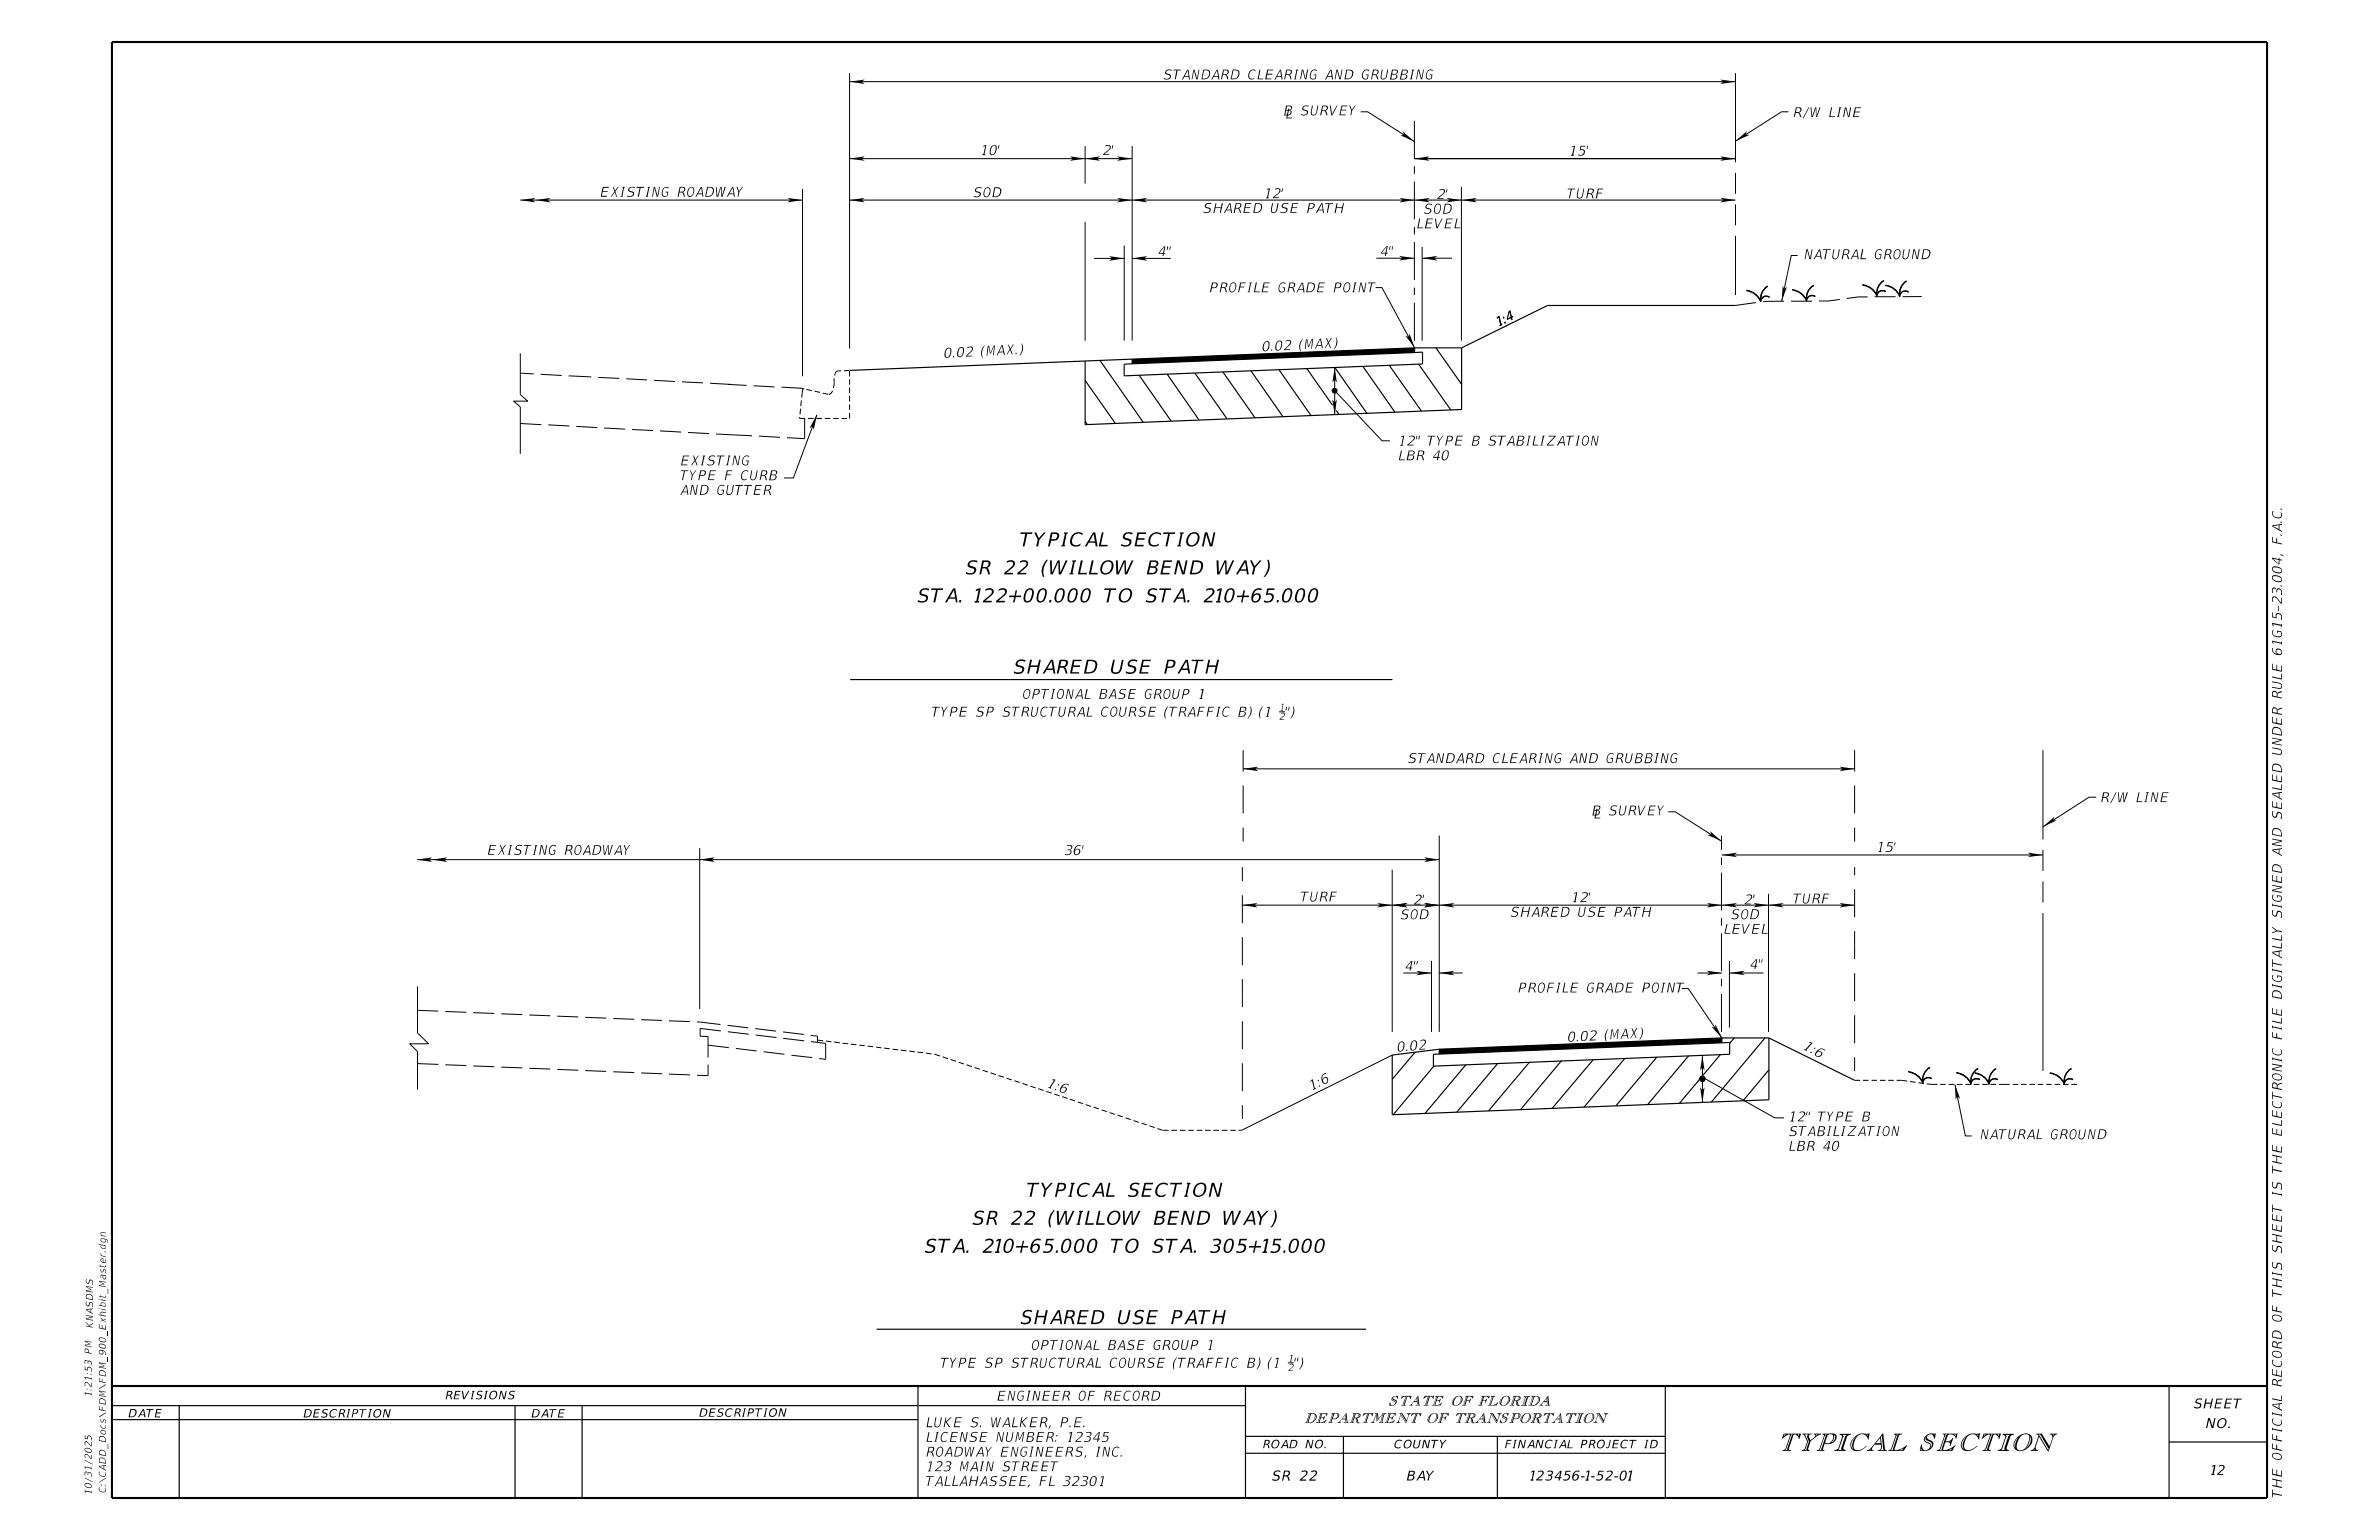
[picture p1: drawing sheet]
<svg xmlns="http://www.w3.org/2000/svg" width="432mm" height="279mm" viewBox="0 0 432 279" stroke-linecap="round" stroke-linejoin="round" font-family="sans-serif">
<defs><g id="words">
<text font-size="3.2" x="322.5" y="263.2">TYPICAL SECTION</text>
<g font-size="2.5">
<text x="185.1" y="99.1">TYPICAL SECTION</text>
<text x="175.2" y="104.2">SR 22 (WILLOW BEND WAY)</text>
<text x="166.4" y="109.3">STA. 122+00.000 TO STA. 210+65.000</text>
<text x="183.9" y="122.2">SHARED USE PATH</text>
<text x="186.3" y="217.1">TYPICAL SECTION</text>
<text x="167.7" y="227.3">STA. 210+65.000 TO STA. 305+15.000</text>
<text x="176.4" y="222.2">SR 22 (WILLOW BEND WAY)</text>
<text x="185.1" y="240.2">SHARED USE PATH</text>
</g>
<g font-size="1.8">
<text x="211" y="14.4">STANDARD CLEARING AND GRUBBING</text>
<text x="233" y="21">£ SURVEY</text>
<text x="325.4" y="21.3">R/W LINE</text>
<text x="177.9" y="28.1">10'</text>
<text x="200.1" y="28.1">2'</text>
<text x="284.7" y="28.3">15'</text>
<text x="108.8" y="35.7">EXISTING ROADWAY</text>
<text x="176" y="35.8">SOD</text>
<text x="229.3" y="36">12'</text>
<text x="218.3" y="38.7">SHARED USE PATH</text>
<text x="257.8" y="38.8">SOD</text>
<text x="284.4" y="36">TURF</text>
<text x="210.1" y="46.5">4&quot;</text>
<text x="250.5" y="46.5">4&quot;</text>
<text x="327.4" y="47">NATURAL GROUND</text>
<text x="219.4" y="53.1">PROFILE GRADE POINT</text>
<text x="171.3" y="65" transform="rotate(-3 171.3 65)">0 .0 2</text>
<text x="178" y="64.6" transform="rotate(-3 178 64.6)">(M A X .)</text>
<text x="229.1" y="63.8" transform="rotate(-3 229.1 63.8)">0 .0 2</text>
<text x="235.8" y="63.4" transform="rotate(-3 235.8 63.4)">(M A X )</text>
<text x="253.7" y="83.5">LBR 40</text>
<text x="253.7" y="80.9">12&quot; TYPE B STABILIZATION</text>
<text x="123.4" y="89.8">AND GUTTER</text>
<text x="123.4" y="87.1">TYPE F CURB</text>
<text x="123.4" y="84.5">EXISTING</text>
<text x="169.1" y="130">TYPE SP STRUCTURAL COURSE (TRAFFIC B) (1</text>
<text x="185.5" y="126.8">OPTIONAL BASE GROUP 1</text>
<text x="233.3" y="130">&quot;)</text>
<text x="255.4" y="138.5">STANDARD CLEARING AND GRUBBING</text>
<text x="288.9" y="148">£ SURVEY</text>
<text x="381.2" y="145.5">R/W LINE</text>
<text x="88.4" y="155.1">EXISTING ROADWAY</text>
<text x="340.5" y="154.6">15'</text>
<text x="236" y="163.6">TURF</text>
<text x="253.5" y="166.8">SOD</text>
<text x="274" y="166.4">SHARED USE PATH</text>
<text x="285.1" y="163.7">12'</text>
<text x="313.5" y="166.8">SOD</text>
<text x="255" y="176.2">4&quot;</text>
<text x="317.5" y="175.8">4&quot;</text>
<text x="275.4" y="180.1">PROFILE GRADE POINT</text>
<text x="253.6" y="190.9" transform="rotate(-5 253.6 190.9)">0 .0 2</text>
<text x="284.5" y="189.1" transform="rotate(-3 284.5 189.1)">0 .0 2</text>
<text x="291.2" y="188.7" transform="rotate(-3 291.2 188.7)">(M A X )</text>
<text x="327.1" y="190.2" transform="rotate(29 327.1 190.2)">1 :6</text>
<text x="189.9" y="197.2" transform="rotate(20 189.9 197.2)">1 :6</text>
<text x="238" y="197.9" transform="rotate(-26 238 197.9)">1 :6</text>
<text x="324.6" y="203.5">12&quot; TYPE B</text>
<text x="324.6" y="208.8">LBR 40</text>
<text x="324.6" y="206.1">STABILIZATION</text>
<text x="359.3" y="206.7">NATURAL GROUND</text>
<text x="187.1" y="244.9">OPTIONAL BASE GROUP 1</text>
<text x="170.7" y="248.2">TYPE SP STRUCTURAL COURSE (TRAFFIC B) (1</text>
<text x="234.9" y="248.2">&quot;)</text>
<text x="180.9" y="254.1">ENGINEER OF RECORD</text>
<text x="252" y="255">STATE OF FLORIDA</text>
<text x="398.1" y="255.5">SHEET</text>
<text x="168" y="261.6">LICENSE NUMBER:12345</text>
<text x="168" y="259">LUKE S. WALKER, P.E.</text>
<text x="236.7" y="258.2">DEPARTMENT OF TRANSPORTATION</text>
<text x="400.3" y="259.1">NO.</text>
<text x="168" y="269.6">TALLAHASSEE, FL 32301</text>
<text x="168" y="267">123 MAIN STREET</text>
<text x="168" y="264.3">ROADWAY ENGINEERS, INC.</text>
<text x="230.8" y="268.6">SR 22</text>
<text x="255.3" y="268.6">BAY</text>
<text x="277.8" y="268.6">123456-1-52-01</text>
<text x="401.4" y="267.6">12</text>
<text x="414.2" y="271.8" transform="rotate(-90 414.2 271.8)">THE OFFICIAL RECORD OF THIS SHEET IS THE ELECTRONIC FILE DIGITALLY SIGNED AND SEALED UNDER RULE 61G15-23.004, F.A.C.</text>
</g>
<text font-size="1.7" x="272.2" y="59.2" transform="rotate(-26 272.2 59.2)">1:4</text>
<g font-size="1.5">
<text x="23.2" y="257.1">DATE</text>
<text x="55" y="257.2">DESCRIPTION</text>
<text x="80.8" y="253.9">REVISIONS</text>
<text x="96.4" y="257.2">DATE</text>
<text x="126.8" y="257.1">DESCRIPTION</text>
<text x="229.2" y="262.8">ROAD NO.</text>
<text x="253" y="262.8">COUNTY</text>
<text x="273.1" y="262.8">FINANCIAL PROJECT ID</text>
</g>
<g font-size="1.3">
<text x="16.9" y="241" transform="rotate(-90 16.9 241)">KNASDMS</text>
<text x="16.7" y="253.5" transform="rotate(-90 16.7 253.5)">1:21:53 PM</text>
<text x="19.2" y="270.9" transform="rotate(-90 19.2 270.9)">C:\CADD_Docs\FDM\FDM_900_Exhibit_Master.dgn</text>
</g>
<g font-size="1.2">
<text x="232.2" y="130.6">2</text>
<text x="232.2" y="128.9">1</text>
<text x="233.8" y="247.1">1</text>
</g>
</g></defs>
<g fill="none" stroke="#000" stroke-width=".18">
<path d="M154.2 13.3v49.9M154.2 14.8h160.8M315 13.3v16.2M94.4 36.3h51.3M145.7 34.3v34M154.2 36.3h111.1M154.2 28.8h51.3M197 26.5v6.8M205.5 26.5v35.3M247 20.3h1.2l8.5 5.4M256.7 21.9v6.9h58.3M256.7 30.2v1.3"/>
<path d="M256.7 32.9v6.9M265.3 33.9v27.9M265.3 36.3h49.7M315 31.4v3.8M315 37.1v3.8M324.6 20.3h-1.2l-8.4 5.3M197 40.3v21.5M198.6 46.9h5.4M204 44.6v17.2M205.5 46.9h7M249.7 52.2h1.1l6 10.9M249.8 46.8h6.9"/>
<path d="M256.7 41.2v1.3M256.7 43.9v6.9M256.7 52.2v1.4M256.7 54.9v6.9M258.1 46.8h5.5M258.1 44.8v17M315 42.8v10.7M318.7 54.9l-3.7 .5M323.8 54.6l-3.8 .2M325.1 54.6h3.8M326.3 46.4h-1.2l-1.7 8.2M333.9 54.3l-2 .3h-1.7"/>
<path d="M339 53.9h-1.7l-2.1 .3M340.3 53.8h3.8M348.8 53.8h-3.5M94.4 67.7l2.5 .1M94.4 64.1v7.5l1.4 1.2h-2.6l1.2 1v8.5M94.4 76.8l3.8 .2M98.1 67.9l3.9 .2M99.5 77.1l3.8 .2M103.2 68.2l4.1 .2M104.6 77.4l3.8 .2M108.6 68.5l3.8 .2M109.6 77.6l3.9 .3"/>
<path d="M113.7 68.7l3.7 .2M114.7 77.9l3.8 .2M118.7 69l3.8 .2M119.8 78.2l3.8 .2M123.8 69.3l3.8 .2M124.9 78.5l3.8 .2M128.9 69.5l3.8 .2M130 78.7l6.5 .4M132.2 69.7l3.3 .2M136.8 70l3.8 .2M137.8 79.1l3.8 .2M141.9 70.2l3.7 .2"/>
<path d="M145.1 75.7v.2h1M145.3 74.2l-.1 1M145.5 72.6l-.2 1.1M145.6 70.4l.2 .2M146 70.6l-.3 .1-.2 1.4M146 75.9v3.7l-3.2-.2M146.4 70.7l1 .2M146.6 75.9h1.1M147.8 71l1 .2M148.2 75.9h1M148.3 75.2l-4.3 11.5h-1.7M149.3 71.3l1.1 .2"/>
<path d="M149.7 75.9h1M151.1 70.9l-.4 .5-.3 .1M151.2 75.9h1M151.4 68.8l-.1 1.6M151.4 68.7v.1M152.7 67.3h-.7l-.2 .2-.3 .6M152.8 75.9h.9M154.2 67.2l-1 .1M154.2 67.3v1M154.2 68.8v1M154.2 70.3v1M154.2 71.8v1"/>
<path d="M154.2 73.4v1M154.2 74.9v1M242.3 70.9l8.6 9.1h1.4M242.3 66.7v8.5M225.6 136.1v3.9M225.6 139.5h111M336.6 136.1v3.9M370.8 136.1v16.2M75.7 156h185.5M127 153.9v29.2M225.5 157.3v2.6M225.6 142.5v5.1"/>
<path d="M225.6 150.1v2.6M252.7 157.8v29.4M261.2 151.6v35.6M302.8 147.3h1.3l8.4 5.3M312.5 151.6v2.6M312.5 155.6v1.4M312.5 158.3v6.9M312.5 155.1h58.3M336.6 142.5v5.1M336.6 150.1v2.6M336.6 157.3v1.5M370.8 154.2v3.8"/>
<path d="M370.8 159.9v3.8M380.5 144.6h-1.3l-8.4 5.4M75.8 179v8.4l2 2h-3.4l1.4 1.4v6.9M225.5 164.2h111.1M225.5 162.4v5.1M225.5 170v5.1M225.5 177.7v5M254.7 176.5h5.1M259.8 174.3v12.9M261.2 176.5h4.3M305.3 179.4h1.1l6.1 8.9M308.1 176.5h4.4"/>
<path d="M312.5 166.6v1.4M312.5 169.3v6.9M312.5 177.6v1.4M313.9 174.3v12.1M313.9 176.5h6.2M321 162.2v25M336.6 161.3v5.1M336.6 168.9v5.1M336.6 176.6v5M370.8 165.6v28.7M75.8 183.3l3.8 .1M75.8 193l3.8 .1"/>
<path d="M80.8 183.5l3.8 .2M80.8 193.2l3.8 .1M85.9 183.7l3.8 .2M85.9 193.4l3.8 .1M91 183.9l3.8 .2M91 193.6l3.8 .1M96.1 184.1l3.8 .2M96.1 193.8l3.8 .2M101.1 184.4l3.9 .1M101.1 194l3.9 .2M106.2 184.6l3.8 .1M106.2 194.2l3.8 .2"/>
<path d="M111.3 184.8l3.8 .1M111.3 194.5l3.8 .1M116.4 185l3.8 .1M116.4 194.7l3.8 .1M121.4 185.2l3.8 .1M121.4 194.9l3.8 .1M126.5 185.4l4.3 .5M126.5 195.1l2 .1M128.5 193.1v2.1M128.5 189.6l3.8 .5M130.8 187l-3.7-.4v1.4l1.4 .1v3.8M132 186l3.8 .5"/>
<path d="M132.1 187.2l3.8 .4M133.6 190.2l3.7 .5M137.1 186.6l3.8 .5M137.2 187.8l3.7 .4M138.6 190.8l3.8 .5M142.1 187.2l3.8 .5M142.2 188.4l3.8 .4M143.7 191.5l3.7 .4M147.2 187.9l1.2 .1v1.1M147.2 189l2.7 .3v2.9l-1.2-.1M148.4 188.7l1 .1M149.9 188.9l1 .1"/>
<path d="M151.4 189.1l1 .1M152.9 189.3l1.1 .1M154.4 189.4l1 .1M156 189.6l1 .1M157.5 189.8l1 .1M159 190l1 .1M160.5 190.1l1 .2M162 190.4l1 .1M163.5 190.5l1 .1M165 190.7l1.1 .1M166.5 190.9l1.1 .1M168.1 191.1l1 .1"/>
<path d="M169.6 191.2l.1 .1M169.7 191.3l.9 .3M171.1 191.7l1 .4M172.5 192.2l1 .3M174 192.7l1 .3M175.4 193.2l1 .3M176.9 193.7l1 .3M178.3 194.2l1 .3M179.8 194.6l1 .4M181.2 195.1l1 .3M182.7 195.6l1 .3M184.1 196.1l1 .3"/>
<path d="M185.6 196.6l.9 .3M187 197.1l1 .3M188.5 197.5l.9 .3M194.2 199.4l.9 .3M195.6 199.9l1 .3M225.5 185.3v5.1M225.5 192.9v5.1M252.7 191.4l-27.3 13.7h-.6M309 191.5v8.5M309.5 195.7l12.6 7.1h1.7M312.5 180.3v6.9M336.6 196h1"/>
<path d="M336.6 184.2v5.1M336.6 191.8v2.5M338.1 196h1.1M339.7 196h1M341.2 196h1M342.7 196h1M344.2 196l2 .1M346.7 196.2l1 .2M348.2 196.4l1 .2M349.7 196.6l1.9 .1M352.1 196.7h1.1M353.7 196.7h1"/>
<path d="M354.8 196.7l1.9 9.4h1.2M355.2 196.7h1M356.7 196.7h1M358.2 196.7h1.1M359.8 196.7h1M361.3 196.7h1M362.8 196.7h1M363.8 196.7h1M365.3 196.7h1M366.8 196.7h1M368.3 196.7h1.1M369.9 196.7h1"/>
<path d="M371.4 196.7h1M372.9 196.7h1M374.4 196.7h1.1M376 196.7h1M197.1 200.4l.9 .3M198.5 200.9l1 .3M200 201.4l.9 .3M201.4 201.9l1 .3M202.8 202.3l1 .3M204.3 202.8l.9 .3M205.7 203.3l1 .3M207.2 203.8l.9 .3"/>
<path d="M208.6 204.3l1 .3M210.1 204.8l.9 .3M211.1 205.1h1M212.6 205.1h1M214.1 205.1h1.1M215.7 205.1h1M217.2 205.1h1M218.7 205.1h1M220.2 205.1h1.1M221.8 205.1h1M223.3 205.1h1M225.5 200.5v2.5"/>
<circle cx="242.2" cy="70.9" r=".44"/>
<circle cx="309" cy="195.7" r=".5"/>
</g>
<g fill="#000">
<path d="M154.2 14.8l2.8-.4-.6 .4 .6 .4z" fill-rule="evenodd"/>
<path d="M211.6 12.8a.96 .96 0 0 1 1.1-.1v.1a.55 .55 0 0 0-.7-.1 .55 .55 0 0 0-.3 .6 .74 .74 0 0 1 .8 .6 .93 .93 0 0 1-1.3 .4l.1-.2a.61 .61 0 0 0 .6 .2 .61 .61 0 0 0 .4-.5l-.4-.3a.4 .4 0 0 1-.4-.2 .4 .4 0 0 1 .1-.5z" fill-rule="evenodd"/>
<path d="M226.9 12.8l.6-.2 .3 .1 .1 .2a.64 .64 0 0 0-.8-.1 .64 .64 0 0 0-.3 .7 .53 .53 0 0 0 .1 .7 .53 .53 0 0 0 .7-.1 .61 .61 0 0 1-.8 .3 .61 .61 0 0 1-.2-.9z" fill-rule="evenodd"/>
<path d="M236.5 19.4a1.1 1.1 0 0 1 1.1-.2l-.1 .2a.52 .52 0 0 0-.6-.2 .52 .52 0 0 0-.3 .6l.3 .1a.55 .55 0 0 1 .5 .7 .55 .55 0 0 1-.8 .4l-.5-.2v-.1a.63 .63 0 0 0 .7 .1 .63 .63 0 0 0 .4-.5l-.4-.2a.42 .42 0 0 1-.4-.3 .42 .42 0 0 1 .1-.4z" fill-rule="evenodd"/>
<path d="M238.1 12.8l.5-.2 .4 .2v.1a.64 .64 0 0 0-.8-.1 .64 .64 0 0 0-.3 .7 .52 .52 0 0 0 .1 .7 .52 .52 0 0 0 .7 0l.1-.5h-.3v-.2h.4l-.1 .8a.65 .65 0 0 1-.8 0 .65 .65 0 0 1-.2-.8z" fill-rule="evenodd"/>
<path d="M247.5 12.8l.6-.2 .3 .1 .1 .2a.64 .64 0 0 0-.8-.1 .64 .64 0 0 0-.3 .7 .52 .52 0 0 0 .1 .7 .52 .52 0 0 0 .6 0l.1-.5h-.3l.1-.2h.4l-.1 .8a.65 .65 0 0 1-.9 0 .65 .65 0 0 1-.2-.8z" fill-rule="evenodd"/>
<path d="M259.1 12.8a.52 .52 0 0 1 .5-.2 .52 .52 0 0 1 .5 .3 .64 .64 0 0 0-.8-.1 .64 .64 0 0 0-.3 .7 .52 .52 0 0 0 .1 .7 .52 .52 0 0 0 .7 0v-.5h-.3v-.2h.5l-.1 .8a.65 .65 0 0 1-.9 0 .65 .65 0 0 1-.2-.8z" fill-rule="evenodd"/>
<path d="M312.2 14.4l2.8 .4-2.8 .4 .6-.4z" fill-rule="evenodd"/>
<path d="M94.4 36.3l2.8-.4-.6 .4 .6 .4z" fill-rule="evenodd"/>
<path d="M97.2 36.3l2.7-.4-.5 .4 .5 .4z" fill-rule="evenodd"/>
<path d="M142.9 35.9l2.8 .4-2.8 .4 .6-.4z" fill-rule="evenodd"/>
<path d="M154.2 28.8l2.8-.4-.6 .4 .6 .4z" fill-rule="evenodd"/>
<path d="M154.2 36.3l2.8-.4-.6 .4 .6 .4z" fill-rule="evenodd"/>
<path d="M194.2 28.4l2.8 .4-2.8 .4 .6-.4z" fill-rule="evenodd"/>
<path d="M197 28.8l2.7-.4-.6 .4 .6 .4z" fill-rule="evenodd"/>
<path d="M202.7 28.4l2.8 .4-2.8 .4 .6-.4z" fill-rule="evenodd"/>
<path d="M205.5 36.3l2.7-.4-.5 .4 .5 .4z" fill-rule="evenodd"/>
<path d="M202.7 35.9l2.8 .4-2.8 .4 .6-.4z" fill-rule="evenodd"/>
<path d="M231.4 34.3a.59 .59 0 0 1 .6-.2 .59 .59 0 0 1 .4 .5l-.2 .4-.9 .8h.9l-.1 .1h-1.1l.1-.1 .8-.7a.44 .44 0 0 0 .3-.6 .44 .44 0 0 0-.7-.1h-.1z" fill-rule="evenodd"/>
<path d="M254.6 23.8l2.1 1.9-2.5-1.1 .6-.1z" fill-rule="evenodd"/>
<path d="M256.7 28.8l2.7-.4-.5 .4 .5 .4z" fill-rule="evenodd"/>
<path d="M254 35.9l2.8 .4-2.8 .4 .6-.4z" fill-rule="evenodd"/>
<path d="M256.8 36.3l2.7-.4-.6 .4 .6 .4z" fill-rule="evenodd"/>
<path d="M257.6 39.7h.2l-.3 1.6h.8v.1h-1.1z" fill-rule="evenodd"/>
<path d="M259 39.7h1.1v.1h-.9l-.2 .6h.9v.1h-.9l-.1 .8h.9v.1h-1.2z" fill-rule="evenodd"/>
<path d="M258.9 37.2a.93 .93 0 0 1 1-.2v.2a.51 .51 0 0 0-.6-.2 .51 .51 0 0 0-.3 .6l.2 .1a.52 .52 0 0 1 .6 .6 .52 .52 0 0 1-.6 .5l-.7-.1v-.2a.56 .56 0 0 0 .7 .2 .56 .56 0 0 0 .3-.6l-.1-.1a.52 .52 0 0 1-.5-.1 .52 .52 0 0 1-.1-.6z" fill-rule="evenodd"/>
<path d="M260.6 37.2a1.21 1.21 0 0 0 0 1.6 1.07 1.07 0 0 0 .9-1.6l-.4-.3zM260.8 37.2a.48 .48 0 0 1 .6 .1 .48 .48 0 0 1 0 .6 .54 .54 0 0 1-.2 .6 .54 .54 0 0 1-.7 0 1.39 1.39 0 0 1 .3-1.3z" fill-rule="evenodd"/>
<path d="M261.3 34.4a.59 .59 0 0 1 .6-.1 .59 .59 0 0 1 .4 .5l-.2 .3-1 .8h.9v.2h-1.1v-.2l.9-.7a.42 .42 0 0 0 .2-.6 .42 .42 0 0 0-.7-.1l-.1 .1z" fill-rule="evenodd"/>
<path d="M262.6 39.7h1.1l-.1 .1h-.9l-.1 .6h.9l-.1 .1h-.8l-.2 .8h.9v.1h-1.1z" fill-rule="evenodd"/>
<path d="M262.6 34.3h.1l-.1 .6h-.2z" fill-rule="evenodd"/>
<path d="M264.4 39.7h.1l-.3 1.6h.9l-.1 .1h-1z" fill-rule="evenodd"/>
<path d="M262.6 35.9l2.7 .4-2.7 .4 .5-.4z" fill-rule="evenodd"/>
<path d="M265.3 36.3l2.7-.4-.5 .4 .5 .4z" fill-rule="evenodd"/>
<path d="M315 25.6l2.1-1.8-.3 .6 .7 .1z" fill-rule="evenodd"/>
<path d="M312.2 35.9l2.8 .4-2.8 .4 .6-.4z" fill-rule="evenodd"/>
<path d="M312.2 28.4l2.8 .4-2.8 .4 .6-.4z" fill-rule="evenodd"/>
<path d="M201.3 46.5l2.7 .4-2.7 .4 .6-.4z" fill-rule="evenodd"/>
<path d="M205.5 46.9l2.7-.4-.5 .4 .5 .4z" fill-rule="evenodd"/>
<path d="M223.4 51.5a.96 .96 0 0 0 .2 1.6 1.1 1.1 0 0 0 .5-1.9h-.4zM223.6 51.5a.48 .48 0 0 1 .6 .1 .48 .48 0 0 1 0 .5 .56 .56 0 0 1-.2 .7 .56 .56 0 0 1-.7-.1 1.31 1.31 0 0 1 .3-1.2z" fill-rule="evenodd"/>
<path d="M232.4 51.5a.51 .51 0 0 1 .5-.3 .51 .51 0 0 1 .4 .4 .64 .64 0 0 0-.7-.2 .64 .64 0 0 0-.4 .7 .52 .52 0 0 0 .1 .7 .52 .52 0 0 0 .7 0l.1-.5h-.3v-.2h.5l-.1 .8a.65 .65 0 0 1-.9 .1 .65 .65 0 0 1-.2-.9z" fill-rule="evenodd"/>
<path d="M244.1 51.5a.96 .96 0 0 0 .2 1.6 1.1 1.1 0 0 0 .5-1.9h-.4zM244.3 51.5a.48 .48 0 0 1 .6 .1 .48 .48 0 0 1 0 .5v.3a.45 .45 0 0 1-.5 .5 .45 .45 0 0 1-.4-.5v-.5z" fill-rule="evenodd"/>
<path d="M254 46.4l2.7 .4-2.7 .5 .5-.5z" fill-rule="evenodd"/>
<path d="M258.1 46.8l2.8-.4-.6 .4 .6 .5z" fill-rule="evenodd"/>
<path d="M260.5 39.7h.1l.2 1.5 .9-1.5h.1l-.9 1.7h-.2z" fill-rule="evenodd"/>
<path d="M323.6 51.9l.3 .6 .4-.5-.9 2.6z" fill-rule="evenodd"/>
<path d="M340.6 45.4l.5-.2 .5 .2v.1a.64 .64 0 0 0-.8-.1 .64 .64 0 0 0-.3 .7 .52 .52 0 0 0 .1 .7 .52 .52 0 0 0 .6 0l.1-.6h-.3l.1-.1h.4l-.1 .7a.65 .65 0 0 1-.9 .1 .65 .65 0 0 1-.2-.8z" fill-rule="evenodd"/>
<path d="M344 45.4a1.03 1.03 0 0 0 .2 1.7 1.12 1.12 0 0 0 .4-1.9h-.3zM344.2 45.4a.47 .47 0 0 1 .5 .1 .47 .47 0 0 1 .1 .6l-.1 .2a.5 .5 0 0 1-.6 .6 .5 .5 0 0 1-.2-.8z" fill-rule="evenodd"/>
<path d="M148.3 75.2l-.6 2.8-.2-.7-.6 .4z" fill-rule="evenodd"/>
<path d="M205.5 65.2l51.3-2.1v.9l-51.3 2z" fill-rule="evenodd"/>
<path d="M242.3 66.7l.3 2.7-.3-.5-.5 .5z" fill-rule="evenodd"/>
<path d="M241.8 72.5l.5 .5 .3-.5-.3 2.7z" fill-rule="evenodd"/>
<path d="M241.9 70.7l.4-.3v.9h-.2a.45 .45 0 0 1-.2-.6z" fill-rule="evenodd"/>
<path d="M242.3 70.4l.3 .3-.1 .5-.2-.3z" fill-rule="evenodd"/>
<path d="M242.3 70.9l.2 .3-.2 .1z" fill-rule="evenodd"/>
<path d="M255.1 60.9l.6 .3 .1-.7 1 2.6z" fill-rule="evenodd"/>
<path d="M270.7 79.2l.6-.2 .3 .1v.2a.6 .6 0 0 0-1 .3l.1 .1a.76 .76 0 0 1 .8 .6 .85 .85 0 0 1-1.3 .5v-.2a.63 .63 0 0 0 .6 .1 .63 .63 0 0 0 .5-.5l-.3-.2a.45 .45 0 0 1-.6-.3 .45 .45 0 0 1 .3-.5z" fill-rule="evenodd"/>
<path d="M287.4 79.3a1.16 1.16 0 0 0 .1 1.5 1.06 1.06 0 0 0 .8-1.5l-.4-.3zM287.6 79.3a.47 .47 0 0 1 .6 .1 .47 .47 0 0 1 0 .5 .54 .54 0 0 1-.2 .7 .54 .54 0 0 1-.7-.1 1.31 1.31 0 0 1 .3-1.2z" fill-rule="evenodd"/>
<path d="M128.8 82.8l.7-.2 .3 .1v.2a.55 .55 0 0 0-.6-.2 .55 .55 0 0 0-.4 .6l.3 .1a.51 .51 0 0 1 .6 .6 .51 .51 0 0 1-.6 .4l-.8-.1 .1-.1a.61 .61 0 0 0 .7 .1 .61 .61 0 0 0 .4-.5l-.3-.2a.45 .45 0 0 1-.6-.3 .45 .45 0 0 1 .2-.5z" fill-rule="evenodd"/>
<path d="M130.5 88.2l.6-.3 .4 .2-.1 .2a.63 .63 0 0 0-.7-.1 .63 .63 0 0 0-.3 .7 .52 .52 0 0 0 .1 .7 .52 .52 0 0 0 .7 0v-.6h-.3l.1-.1h.4l-.1 .7a.66 .66 0 0 1-.9 .1 .66 .66 0 0 1-.2-.8z" fill-rule="evenodd"/>
<path d="M135 82.9a.52 .52 0 0 1 .5-.3 .52 .52 0 0 1 .5 .4 .64 .64 0 0 0-.8-.2 .64 .64 0 0 0-.3 .7 .52 .52 0 0 0 .1 .7 .52 .52 0 0 0 .6 0l.1-.5h-.3v-.2h.5l-.1 .8a.65 .65 0 0 1-.9 .1 .65 .65 0 0 1-.2-.9z" fill-rule="evenodd"/>
<path d="M134.8 85.5l.4-.2h.3l.3 .1v.2a.74 .74 0 0 0-.9 0 .74 .74 0 0 0-.2 .9 .51 .51 0 0 0 .3 .5 .51 .51 0 0 0 .6-.2 .61 .61 0 0 1-.9 .3 .61 .61 0 0 1-.2-.9z" fill-rule="evenodd"/>
<path d="M255.8 79.1a.58 .58 0 0 1 .6-.1 .58 .58 0 0 1 .4 .5l-.2 .3-.9 .9h.9l-.1 .1h-1.1v-.2l.9-.6a.43 .43 0 0 0 .3-.7 .43 .43 0 0 0-.7 0h-.1z" fill-rule="evenodd"/>
<path d="M412.5 92.7h.2a.68 .68 0 0 0-.1 .9 .68 .68 0 0 0 .8 .3 .52 .52 0 0 0 .6-.3 .52 .52 0 0 0-.1-.6 .61 .61 0 0 1 .2 .8 .61 .61 0 0 1-.8 .2 .82 .82 0 0 1-.8-.4 .82 .82 0 0 1 0-.9z" fill-rule="evenodd"/>
<path d="M189.9 101.6h.3a3.1 3.1 0 0 0-.7 3.1h-.2a2.77 2.77 0 0 1 .6-3.1z" fill-rule="evenodd"/>
<path d="M230 101.6h.3l.2 .9a2.86 2.86 0 0 1-.9 2.2h-.3a3.1 3.1 0 0 0 .7-3.1z" fill-rule="evenodd"/>
<path d="M412.5 104.5a.94 .94 0 0 0 1.2 1.1 .58 .58 0 0 0 .5-.6 .58 .58 0 0 0-.6-.5l-.7-.1zM412.6 104.6a1.19 1.19 0 0 1 1.5 .6 .9 .9 0 0 1-1.4 0l-.2-.3z" fill-rule="evenodd"/>
<path d="M412.5 102.9a.94 .94 0 0 0 1.2 1.1 .59 .59 0 0 0 .5-.6 .59 .59 0 0 0-.6-.5l-.7-.2zM412.6 103a1.25 1.25 0 0 1 1.5 .5l-.1 .2a1.23 1.23 0 0 1-1.5-.5z" fill-rule="evenodd"/>
<path d="M412.4 117.5a1.08 1.08 0 0 0 .5 1.2 1.08 1.08 0 0 0 1.2 0 .66 .66 0 0 0-.1-.9 .66 .66 0 0 0-.9 .1v.5l.2 .2a.71 .71 0 0 1-.7-.3 .71 .71 0 0 1 0-.7zM413.3 117.9a.46 .46 0 0 1 .6 .1 .46 .46 0 0 1-.1 .7 .5 .5 0 0 1-.5-.3 .5 .5 0 0 1 0-.5z" fill-rule="evenodd"/>
<path d="M412.5 106.7a.46 .46 0 0 1 .5 0 .46 .46 0 0 1 .2 .4 .5 .5 0 0 1 .6-.4 .5 .5 0 0 1 .4 .6l-.1 .7h-.2a.57 .57 0 0 0 .1-.7 .57 .57 0 0 0-.6-.3l-.1 .5h-.1a.43 .43 0 0 0-.1-.6 .43 .43 0 0 0-.5 0l-.1 .2 .1 .5h-.2v-.4z" fill-rule="evenodd"/>
<path d="M412.5 114.4h.2a.62 .62 0 0 0-.1 .7 .62 .62 0 0 0 .7 .3 .5 .5 0 0 0 .6 0 .5 .5 0 0 0 0-.7l-.5-.1v.3h-.1v-.5l.7 .1a.65 .65 0 0 1 .1 .9 .65 .65 0 0 1-.8 .2 .85 .85 0 0 1-.8-1.2z" fill-rule="evenodd"/>
<path d="M412.5 108.3a.71 .71 0 0 1 1 .4l.5 .6v-.9l.2 .1v1.1l-.9-.9a.43 .43 0 0 0-.6-.3 .43 .43 0 0 0-.1 .7v.1h-.1l-.1-.5z" fill-rule="evenodd"/>
<path d="M177.6 128.4a1 1 0 0 1 1-.1v.1a.55 .55 0 0 0-.6-.1 .55 .55 0 0 0-.3 .6 .75 .75 0 0 1 .8 .6 .87 .87 0 0 1-1.3 .4v-.1a.63 .63 0 0 0 .7 .1 .63 .63 0 0 0 .4-.5l-.3-.2a.44 .44 0 0 1-.5-.2 .44 .44 0 0 1 .1-.6z" fill-rule="evenodd"/>
<path d="M182.3 128.4a.97 .97 0 0 1 1.1-.1v.1a.53 .53 0 0 0-.6-.1 .53 .53 0 0 0-.3 .6h.1a.57 .57 0 0 1 .7 .6 .57 .57 0 0 1-.8 .5l-.5-.1v-.1a.63 .63 0 0 0 .6 .1 .63 .63 0 0 0 .5-.5l-.5-.2a.42 .42 0 0 1-.4-.3 .42 .42 0 0 1 .1-.5z" fill-rule="evenodd"/>
<path d="M189.2 128.4l.5-.2 .4 .1v.3a.64 .64 0 0 0-.7-.2 .64 .64 0 0 0-.4 .7 .55 .55 0 0 0 .2 .7 .55 .55 0 0 0 .7-.1 .62 .62 0 0 1-.8 .3 .62 .62 0 0 1-.3-.9z" fill-rule="evenodd"/>
<path d="M200.2 128.4l.6-.2 .4 .2v.2a.72 .72 0 0 0-.9-.1 .72 .72 0 0 0-.3 .9 .52 .52 0 0 0 .4 .5 .52 .52 0 0 0 .5-.2 .61 .61 0 0 1-.8 .3 .61 .61 0 0 1-.2-.9z" fill-rule="evenodd"/>
<path d="M201.8 128.4a.96 .96 0 0 0 .2 1.6 1.1 1.1 0 0 0 .5-1.8h-.4zM202 128.4a.48 .48 0 0 1 .6 .1 .48 .48 0 0 1 0 .6 .56 .56 0 0 1-.2 .6 .56 .56 0 0 1-.7 0 1.31 1.31 0 0 1 .3-1.3z" fill-rule="evenodd"/>
<path d="M207 128.4a.96 .96 0 0 1 1-.1v.1a.53 .53 0 0 0-.6-.1 .53 .53 0 0 0-.3 .6h.1a.57 .57 0 0 1 .7 .6 .57 .57 0 0 1-.8 .5l-.5-.1v-.1a.62 .62 0 0 0 .7 .1 .62 .62 0 0 0 .4-.5l-.4-.2a.42 .42 0 0 1-.4-.3 .42 .42 0 0 1 .1-.5z" fill-rule="evenodd"/>
<path d="M211.9 128.2h.2a2.27 2.27 0 0 0-.5 2.2h-.1l-.1-.2-.1-.8 .3-.7z" fill-rule="evenodd"/>
<path d="M222.2 128.4l.5-.2 .4 .1v.3a.64 .64 0 0 0-.7-.2 .64 .64 0 0 0-.4 .7 .55 .55 0 0 0 .2 .7 .55 .55 0 0 0 .8-.1 .62 .62 0 0 1-.9 .3 .62 .62 0 0 1-.2-.9z" fill-rule="evenodd"/>
<path d="M225.6 139.5l2.8-.4-.6 .4 .6 .4z" fill-rule="evenodd"/>
<path d="M226.9 128.2h.1l.2 .5a1.65 1.65 0 0 1-.8 1.7 2.18 2.18 0 0 0 .5-2.2z" fill-rule="evenodd"/>
<path d="M229.2 128.2h.1a2.27 2.27 0 0 0-.5 2.2h-.1l-.2-.8a2.17 2.17 0 0 1 .7-1.4z" fill-rule="evenodd"/>
<path d="M234.6 128.2h.2v.1a1.7 1.7 0 0 1-.6 2.1l.3-.6 .3-.8z" fill-rule="evenodd"/>
<path d="M256.1 136.7l.8-.1 .2 .1v.2a.6 .6 0 0 0-1 .3l.3 .2a.53 .53 0 0 1 .5 .6 .53 .53 0 0 1-.5 .5l-.8-.1 .1-.2a.58 .58 0 0 0 .6 .2 .58 .58 0 0 0 .4-.7 .75 .75 0 0 1-.8-.6z" fill-rule="evenodd"/>
<path d="M271.3 136.9l.3-.2 .4-.1 .3 .2v.1a.73 .73 0 0 0-.9 0 .73 .73 0 0 0-.3 .9 .5 .5 0 0 0 .4 .5 .5 .5 0 0 0 .6-.2 .6 .6 0 0 1-.9 .3 .6 .6 0 0 1-.2-.9z" fill-rule="evenodd"/>
<path d="M279.6 136.6h.4l-.1 .2-.3 1.5h.1l-.1 .1h-.4l.2-.1 .3-1.5h-.1z" fill-rule="evenodd"/>
<path d="M282.5 136.9l.3-.2 .3-.1 .3 .2v.1a.64 .64 0 0 0-.8 0 .64 .64 0 0 0-.3 .6 .52 .52 0 0 0 .1 .7 .52 .52 0 0 0 .7 0l.1-.5h-.3v-.2h.5l-.2 .8a.64 .64 0 0 1-.8 .1 .64 .64 0 0 1-.2-.9z" fill-rule="evenodd"/>
<path d="M291.9 136.9l.4-.2 .3-.1 .3 .2v.1a.69 .69 0 0 0-.9 0 .69 .69 0 0 0-.2 .8 .5 .5 0 0 0 .2 .6 .5 .5 0 0 0 .6-.1l.1-.5h-.4v-.2h.5l-.1 .8a.64 .64 0 0 1-.9 .1 .64 .64 0 0 1-.2-.9z" fill-rule="evenodd"/>
<path d="M300.6 136.6h.5l-.1 .2-.4 1.5h.1v.1h-.4l.1-.1 .3-1.5z" fill-rule="evenodd"/>
<path d="M303.5 136.9l.7-.3 .3 .2-.1 .1a.68 .68 0 0 0-.8 0 .68 .68 0 0 0-.2 .8 .49 .49 0 0 0 .1 .6 .49 .49 0 0 0 .6-.1l.1-.5h-.3l.1-.2h.4l-.1 .8a.64 .64 0 0 1-.9 .1 .64 .64 0 0 1-.2-.9z" fill-rule="evenodd"/>
<path d="M333.9 139.1l2.7 .4-2.7 .4 .5-.4z" fill-rule="evenodd"/>
<path d="M75.7 156l2.7-.5-.5 .5 .5 .4z" fill-rule="evenodd"/>
<path d="M78.5 156l2.7-.5-.6 .5 .6 .4z" fill-rule="evenodd"/>
<path d="M93.7 153.5a1.08 1.08 0 0 1 1.1-.1l-.1 .1a.52 .52 0 0 0-.6-.1 .52 .52 0 0 0-.3 .6h.1a.57 .57 0 0 1 .7 .6 .57 .57 0 0 1-.8 .5l-.5-.1v-.2a.62 .62 0 0 0 .7 .2 .62 .62 0 0 0 .4-.5l-.4-.3a.42 .42 0 0 1-.4-.2 .42 .42 0 0 1 .1-.5z" fill-rule="evenodd"/>
<path d="M99.9 153.5l.4-.2h.3l.3 .2v.1a.64 .64 0 0 0-.8-.1 .64 .64 0 0 0-.3 .7 .52 .52 0 0 0 .1 .7 .52 .52 0 0 0 .7 0l.1-.6h-.3v-.1h.4l-.1 .7a.65 .65 0 0 1-.8 .1 .65 .65 0 0 1-.2-.8z" fill-rule="evenodd"/>
<path d="M104.6 153.5a.96 .96 0 0 0 .1 1.6 1.1 1.1 0 0 0 .5-1.8h-.3zM104.8 153.5a.48 .48 0 0 1 .5 .1 .48 .48 0 0 1 .1 .6 .56 .56 0 0 1-.3 .6 .56 .56 0 0 1-.6 0 1.31 1.31 0 0 1 .3-1.3z" fill-rule="evenodd"/>
<path d="M127 156l2.7-.5-.5 .5 .5 .4z" fill-rule="evenodd"/>
<path d="M193.6 153.4a.62 .62 0 0 1 1 .4l-.5 .4a.5 .5 0 0 1 .4 .5 .5 .5 0 0 1-.6 .4h-.6v-.2a.57 .57 0 0 0 .7 .1 .57 .57 0 0 0 .2-.7l-.5-.1 .1-.1a.42 .42 0 0 0 .5-.1 .42 .42 0 0 0 .1-.4l-.3-.1h-.5z" fill-rule="evenodd"/>
<path d="M195.3 153.6a1.1 1.1 0 0 0-.1 1.5 .64 .64 0 0 0 .8-.3 .64 .64 0 0 0-.2-.8h-.4l-.3 .3a.75 .75 0 0 1 1-.8l.1-.1-.3-.1zM195.3 154.2a.37 .37 0 0 1 .5 0 .37 .37 0 0 1 0 .5l-.1 .2a.4 .4 0 0 1-.6-.1 .4 .4 0 0 1 .2-.6z" fill-rule="evenodd"/>
<path d="M196.5 153.4h.2l-.2 .6h-.1z" fill-rule="evenodd"/>
<path d="M258.5 155.5l2.7 .5-2.7 .4 .5-.4z" fill-rule="evenodd"/>
<path d="M292.4 146.4a1.1 1.1 0 0 1 1.1-.2v.2a.52 .52 0 0 0-.6-.2 .52 .52 0 0 0-.3 .6h.1a.57 .57 0 0 1 .7 .7 .93 .93 0 0 1-1.3 .3v-.1a.63 .63 0 0 0 .6 .1 .63 .63 0 0 0 .5-.5l-.5-.2a.42 .42 0 0 1-.4-.3 .42 .42 0 0 1 .1-.4z" fill-rule="evenodd"/>
<path d="M310.4 150.8l2.1 1.8-2.6-1.1 .7-.1z" fill-rule="evenodd"/>
<path d="M312.5 155.1l2.8-.4-.6 .4 .6 .4z" fill-rule="evenodd"/>
<path d="M370.8 150l2.1-1.8-.3 .6h.7z" fill-rule="evenodd"/>
<path d="M368.1 154.7l2.7 .4-2.7 .4 .5-.4z" fill-rule="evenodd"/>
<path d="M412.5 147.1l.1 .1a.53 .53 0 0 0-.1 .6 .53 .53 0 0 0 .5 .3l.2-.3a.51 .51 0 0 1 .5-.5 .51 .51 0 0 1 .5 .6l-.1 .7h-.2a.62 .62 0 0 0 .2-.7 .62 .62 0 0 0-.6-.4l-.2 .3a.49 .49 0 0 1-.4 .6 .49 .49 0 0 1-.5-.6z" fill-rule="evenodd"/>
<path d="M225.5 164.2l2.7-.4-.5 .4 .5 .4z" fill-rule="evenodd"/>
<path d="M252.7 164.2l2.7-.4-.5 .4 .5 .4z" fill-rule="evenodd"/>
<path d="M252.7 164.2l2.7-.4-.5 .4 .5 .4z" fill-rule="evenodd"/>
<path d="M250 163.8l2.7 .4-2.7 .4 .5-.4z" fill-rule="evenodd"/>
<path d="M254.6 165.2a.94 .94 0 0 1 1.1-.1v.1a.52 .52 0 0 0-.7-.1 .52 .52 0 0 0-.3 .6l.3 .1a.54 .54 0 0 1 .5 .6 .54 .54 0 0 1-.7 .4l-.6-.1 .1-.2a.56 .56 0 0 0 .7 .2 .56 .56 0 0 0 .3-.6l-.1-.1a.53 .53 0 0 1-.7-.5z" fill-rule="evenodd"/>
<path d="M256.3 165.2a1.16 1.16 0 0 0 .1 1.6 1.05 1.05 0 0 0 .8-1.6l-.4-.2zM256.6 165.2a.47 .47 0 0 1 .5 .1 .47 .47 0 0 1 0 .6v.2a.5 .5 0 0 1-.6 .6 .5 .5 0 0 1-.3-.8z" fill-rule="evenodd"/>
<path d="M257 162.4a.59 .59 0 0 1 .7-.1 .59 .59 0 0 1 .3 .5l-.3 .5-.8 .7h.9v.1h-1.2l.1-.2 .8-.7a.42 .42 0 0 0 .3-.6 .42 .42 0 0 0-.7-.1l-.1 .1z" fill-rule="evenodd"/>
<path d="M258.3 162.3h.2l-.2 .6h-.1z" fill-rule="evenodd"/>
<path d="M257.1 176.1l2.7 .4-2.7 .5 .5-.5z" fill-rule="evenodd"/>
<path d="M261.2 164.2l2.8-.4-.6 .4 .6 .4z" fill-rule="evenodd"/>
<path d="M258.5 163.8l2.7 .4-2.7 .4 .5-.4z" fill-rule="evenodd"/>
<path d="M261.2 176.5l2.8-.4-.6 .4 .6 .5z" fill-rule="evenodd"/>
<path d="M258.5 163.8l2.7 .4-2.7 .4 .5-.4z" fill-rule="evenodd"/>
<path d="M274.7 164.6l.7-.1 .3 .1v.2a.54 .54 0 0 0-.7-.2 .54 .54 0 0 0-.3 .6l.3 .1a.52 .52 0 0 1 .6 .5 .52 .52 0 0 1-.6 .5h-.8l.1-.2a.56 .56 0 0 0 .7 .2 .56 .56 0 0 0 .3-.7 .78 .78 0 0 1-.8-.5z" fill-rule="evenodd"/>
<path d="M279.4 178.5a1.03 1.03 0 0 0 .2 1.6 1.12 1.12 0 0 0 .5-1.8h-.4zM279.6 178.5a.47 .47 0 0 1 .6 .1 .47 .47 0 0 1 0 .6v.2a.5 .5 0 0 1-.7 .6 .5 .5 0 0 1-.2-.8z" fill-rule="evenodd"/>
<path d="M287.2 162a.58 .58 0 0 1 .6-.2 .58 .58 0 0 1 .4 .5l-.4 .6-.7 .6h.9l-.1 .2h-1.1l.1-.2 .8-.7a.42 .42 0 0 0 .3-.7 .42 .42 0 0 0-.7 0h-.1z" fill-rule="evenodd"/>
<path d="M288.4 178.5l.5-.2 .4 .1v.2a.62 .62 0 0 0-.7-.1 .62 .62 0 0 0-.3 .7 .52 .52 0 0 0 0 .7 .52 .52 0 0 0 .7-.1l.1-.5h-.3v-.1h.5l-.2 .7a.65 .65 0 0 1-.8 .1 .65 .65 0 0 1-.2-.8z" fill-rule="evenodd"/>
<path d="M288.6 164.7a.93 .93 0 0 1 1-.1v.2a.54 .54 0 0 0-.6-.2 .54 .54 0 0 0-.4 .6l.3 .1a.52 .52 0 0 1 .6 .5 .52 .52 0 0 1-.6 .5h-.7v-.2a.56 .56 0 0 0 .7 .2 .56 .56 0 0 0 .3-.7 .75 .75 0 0 1-.8-.5z" fill-rule="evenodd"/>
<path d="M300.1 178.5a1.21 1.21 0 0 0 0 1.6 1.08 1.08 0 0 0 .9-1.6l-.4-.2zM300.3 178.5a.47 .47 0 0 1 .6 .1 .47 .47 0 0 1 0 .6v.2a.5 .5 0 0 1-.6 .6 .5 .5 0 0 1-.3-.8z" fill-rule="evenodd"/>
<path d="M309.8 176.1l2.7 .4-2.7 .4 .5-.4z" fill-rule="evenodd"/>
<path d="M309.8 163.8l2.7 .4-2.7 .4 .5-.4z" fill-rule="evenodd"/>
<path d="M312.5 164.2l2.8-.4-.6 .4 .6 .4z" fill-rule="evenodd"/>
<path d="M313.4 167.6h.1l-.3 1.7h.9l-.1 .1h-1z" fill-rule="evenodd"/>
<path d="M313.9 176.5l2.8-.4-.6 .4 .6 .4z" fill-rule="evenodd"/>
<path d="M314.8 167.6h1.1l-.1 .2h-.9l-.1 .6h.9l-.1 .2h-.8l-.2 .7h1l-.1 .1h-1.1z" fill-rule="evenodd"/>
<path d="M316.2 167.6h.2l.2 1.6 .8-1.6h.2l-.9 1.8h-.2z" fill-rule="evenodd"/>
<path d="M317 162.4a.59 .59 0 0 1 .7-.1 .59 .59 0 0 1 .3 .5l-.3 .4-.8 .7h.9l-.1 .2h-1v-.2l1-.8a.41 .41 0 0 0 0-.6 .41 .41 0 0 0-.6 0l-.1 .1z" fill-rule="evenodd"/>
<path d="M318.3 167.6h1.1v.2h-.9l-.2 .6h.9v.2h-.9l-.1 .7h.9v.1h-1.1z" fill-rule="evenodd"/>
<path d="M318.3 162.3h.2l-.2 .6h-.1z" fill-rule="evenodd"/>
<path d="M320.1 167.6h.2l-.3 1.7h.9l-.1 .1h-1z" fill-rule="evenodd"/>
<path d="M321 164.2l2.7-.4-.5 .4 .5 .4z" fill-rule="evenodd"/>
<path d="M318.3 163.8l2.7 .4-2.7 .4 .5-.4z" fill-rule="evenodd"/>
<path d="M325.6 162.1h1.4l-.1 .2h-.6l-.3 1.6h-.2l.3-1.6h-.6z" fill-rule="evenodd"/>
<path d="M327.4 162.1h.2l-.2 1.1a.41 .41 0 0 0 .3 .6 .41 .41 0 0 0 .5-.4l.2-1.3h.2l-.2 1.1a.6 .6 0 0 1-.6 .7 .6 .6 0 0 1-.6-.7z" fill-rule="evenodd"/>
<path d="M329.3 162.1l-.4 1.8h.2l.2-.8 .5 .1 .3 .7h.2l-.2-.6-.3-.2a.48 .48 0 0 0 .5-.5 .48 .48 0 0 0-.5-.5zM329.5 162.3h.3a.37 .37 0 0 1 .3 .4 .37 .37 0 0 1-.5 .3h-.3z" fill-rule="evenodd"/>
<path d="M331 162.1h1v.2h-.8l-.1 .6h.7v.1h-.8l-.1 .9h-.2z" fill-rule="evenodd"/>
<path d="M333.9 163.8l2.7 .4-2.7 .4 .5-.4z" fill-rule="evenodd"/>
<path d="M412.5 165.1h.1a.53 .53 0 0 0-.1 .7 .53 .53 0 0 0 .5 .3l.2-.3a.54 .54 0 0 1 .6-.6 .54 .54 0 0 1 .4 .8l-.1 .5h-.2a.61 .61 0 0 0 .2-.6 .61 .61 0 0 0-.6-.4l-.2 .3a.51 .51 0 0 1-.6 .5 .51 .51 0 0 1-.3-.7z" fill-rule="evenodd"/>
<path d="M412.5 177l.2-.1a.64 .64 0 0 0-.1 .7 .64 .64 0 0 0 .7 .4 .52 .52 0 0 0 .7-.1 .52 .52 0 0 0-.1-.7l-.5-.1v.3h-.1v-.4l.7 .1a.65 .65 0 0 1 .1 .8 .65 .65 0 0 1-.8 .2 .82 .82 0 0 1-.8-1.1z" fill-rule="evenodd"/>
<path d="M412.5 162.3h.2a.64 .64 0 0 0-.1 .8 .64 .64 0 0 0 .7 .3 .52 .52 0 0 0 .7 0 .52 .52 0 0 0-.1-.7l-.5-.1v.3l-.1-.1v-.4l.7 .1a.65 .65 0 0 1 .1 .9 .65 .65 0 0 1-.8 .2 .79 .79 0 0 1-.8-.4 .79 .79 0 0 1 0-.9z" fill-rule="evenodd"/>
<path d="M309 191.5l.4 2.7-.4-.6-.4 .6z" fill-rule="evenodd"/>
<path d="M308.6 195.4l.4-.2v1.1l-.4-.2-.1-.2z" fill-rule="evenodd"/>
<path d="M309 195.2a.51 .51 0 0 1 .5 .5 .51 .51 0 0 1-.5 .6z" fill-rule="evenodd"/>
<path d="M261.2 190.4l51.3-2.1v.9l-51.3 2z" fill-rule="evenodd"/>
<path d="M310.7 186.3l.6 .2 .1-.7 1.1 2.5z" fill-rule="evenodd"/>
<path d="M354.8 196.7l1 2.7-.6-.5-.2 .6z" fill-rule="evenodd"/>
<path d="M412.5 194.9a.87 .87 0 0 0 1.1 1.1 .61 .61 0 0 0 .6-.6 .61 .61 0 0 0-.7-.6l-.6-.1zM412.6 195.1a1.01 1.01 0 0 1 1.5 .4 .89 .89 0 0 1-1.4 .2l-.2-.3z" fill-rule="evenodd"/>
<path d="M412.5 199.8h.2a.64 .64 0 0 0-.1 .7 .64 .64 0 0 0 .7 .4 .55 .55 0 0 0 .7-.2 .55 .55 0 0 0-.1-.7 .62 .62 0 0 1 .2 .8 .62 .62 0 0 1-.8 .2 .89 .89 0 0 1-.8-1.2z" fill-rule="evenodd"/>
<path d="M412.5 190.3l.2-.1a.69 .69 0 0 0-.1 .8 .69 .69 0 0 0 .8 .3 .53 .53 0 0 0 .6-.2 .53 .53 0 0 0-.1-.7 .62 .62 0 0 1 .2 .8 .62 .62 0 0 1-.8 .3 .89 .89 0 0 1-.8-1.2z" fill-rule="evenodd"/>
<path d="M191.2 219.6h.3a3.1 3.1 0 0 0-.7 3.1h-.3l-.2-.9a3 3 0 0 1 .9-2.2z" fill-rule="evenodd"/>
<path d="M231.2 219.6h.3a2.77 2.77 0 0 1-.6 3.1h-.3a3 3 0 0 0 .6-3.1z" fill-rule="evenodd"/>
<path d="M308.6 197.3l.4 .5 .4-.5-.4 2.7z" fill-rule="evenodd"/>
<path d="M325.1 204.5a.96 .96 0 0 1 1.1-.1v.1a.55 .55 0 0 0-.7-.1 .55 .55 0 0 0-.3 .6l.3 .1a.51 .51 0 0 1 .6 .5 .51 .51 0 0 1-.6 .5h-.6l-.1-.3a.61 .61 0 0 0 .6 .2 .61 .61 0 0 0 .5-.5l-.5-.2a.42 .42 0 0 1-.4-.3 .42 .42 0 0 1 .1-.5z" fill-rule="evenodd"/>
<path d="M332.8 207.2a1.26 1.26 0 0 0 0 1.6 1.14 1.14 0 0 0 1-1.6l-.5-.2zM333 207.3a.42 .42 0 0 1 .6 0 .42 .42 0 0 1 0 .6l-.2 .4a.39 .39 0 0 1-.3 .3 .39 .39 0 0 1-.4-.1v-.6z" fill-rule="evenodd"/>
<path d="M342 204.5a.96 .96 0 0 0 .2 1.6 1.08 1.08 0 0 0 .5-1.8h-.4zM342.2 204.5a.47 .47 0 0 1 .6 .1 .47 .47 0 0 1 0 .6 .54 .54 0 0 1-.2 .6 .54 .54 0 0 1-.7 0 1.31 1.31 0 0 1 .3-1.3z" fill-rule="evenodd"/>
<path d="M372.6 205.1l.5-.2 .5 .1-.1 .2a.64 .64 0 0 0-.7-.1 .64 .64 0 0 0-.4 .7 .52 .52 0 0 0 .1 .7 .52 .52 0 0 0 .7-.1l.1-.5h-.3v-.1h.5l-.2 .7a.65 .65 0 0 1-.8 .1 .65 .65 0 0 1-.2-.8z" fill-rule="evenodd"/>
<path d="M375.9 205.1a1.22 1.22 0 0 0 0 1.6 1.09 1.09 0 0 0 .9-1.6l-.4-.2zM376.1 205.1a.47 .47 0 0 1 .6 .1 .47 .47 0 0 1 0 .6v.2a.5 .5 0 0 1-.6 .6 .5 .5 0 0 1-.3-.8z" fill-rule="evenodd"/>
<path d="M412.5 214.4l.1 .1a.52 .52 0 0 0-.1 .6 .52 .52 0 0 0 .5 .3l.2-.3a.54 .54 0 0 1 .6-.5 .54 .54 0 0 1 .4 .7l-.1 .6-.2-.1a.62 .62 0 0 0 .2-.6 .62 .62 0 0 0-.6-.4l-.1 .1a.53 .53 0 0 1-.5 .7 .85 .85 0 0 1-.4-1.2z" fill-rule="evenodd"/>
<path d="M15.6 236.1h.2a.34 .34 0 0 0-.2 .5 .34 .34 0 0 0 .5 .1 .43 .43 0 0 1 .5-.5 .43 .43 0 0 1 .3 .7l-.1 .3-.1-.1a.38 .38 0 0 0 .1-.5 .38 .38 0 0 0-.5-.1 .41 .41 0 0 1-.4 .5 .41 .41 0 0 1-.3-.6z" fill-rule="evenodd"/>
<path d="M15.6 232.1h.2a.35 .35 0 0 0-.2 .4 .35 .35 0 0 0 .5 .2 .43 .43 0 0 1 .4-.6 .43 .43 0 0 1 .4 .6l-.1 .4-.1-.1a.37 .37 0 0 0 .1-.5 .37 .37 0 0 0-.5-.1 .42 .42 0 0 1-.5 .5 .42 .42 0 0 1-.2-.7z" fill-rule="evenodd"/>
<path d="M17.9 237.3l.2 .2z" fill-rule="evenodd"/>
<path d="M17.9 235.7l.2 .1z" fill-rule="evenodd"/>
<path d="M17.9 236.7v.2l1.3 .2-.2-.1 .2-.1a.53 .53 0 0 0-.4-.6 .53 .53 0 0 0-.6 .2l.3 .4zM18.4 236.5a.51 .51 0 0 1 .7 .3 .47 .47 0 0 1-.5 .1 .47 .47 0 0 1-.2-.4z" fill-rule="evenodd"/>
<path d="M17.9 225.7v.1l.6 .1-.1 .1a.48 .48 0 0 0 .1 .5 .48 .48 0 0 0 .6 .1l.1-.3-.2-.3 .2 .1v-.1zM18.4 226a.49 .49 0 0 1 .7 .4 .46 .46 0 0 1-.5 .1 .46 .46 0 0 1-.2-.5z" fill-rule="evenodd"/>
<path d="M18.3 238.1l.3-.1 .6 .1v.1l-.7-.1a.27 .27 0 0 0-.2 .3 .27 .27 0 0 0 .4 .2l.5 .1v.2l-1.3-.3v-.1l.6 .1-.2-.2z" fill-rule="evenodd"/>
<path d="M412.5 238.7a.85 .85 0 0 0 .2 .9 .85 .85 0 0 0 .9 .2 .6 .6 0 0 0 .6-.6 .6 .6 0 0 0-.7-.6l-.5-.1zM412.6 238.8a1.05 1.05 0 0 1 1.5 .5 .91 .91 0 0 1-1.6-.2z" fill-rule="evenodd"/>
<path d="M412.5 229h.1a.52 .52 0 0 0-.1 .6 .52 .52 0 0 0 .5 .3l.2-.2a.54 .54 0 0 1 .6-.6 .54 .54 0 0 1 .4 .8l-.1 .5h-.2a.62 .62 0 0 0 .2-.7 .62 .62 0 0 0-.6-.4l-.1 .1a.53 .53 0 0 1-.5 .8 .85 .85 0 0 1-.4-1.2z" fill-rule="evenodd"/>
<path d="M412.5 225.9h.1a.53 .53 0 0 0-.1 .6 .53 .53 0 0 0 .5 .4l.2-.3a.51 .51 0 0 1 .5-.6 .51 .51 0 0 1 .5 .6l-.1 .8-.2-.1a.62 .62 0 0 0 .2-.6 .62 .62 0 0 0-.6-.4l-.2 .3a.49 .49 0 0 1-.4 .5 .49 .49 0 0 1-.5-.5z" fill-rule="evenodd"/>
<path d="M15.4 246.8l.3-.1 .2 .4 .1-.1a.45 .45 0 0 1 .6 .1 .45 .45 0 0 1-.1 .6 .37 .37 0 0 0 .1-.5 .37 .37 0 0 0-.6-.1v.3h-.1a.32 .32 0 0 0 0-.4 .32 .32 0 0 0-.4-.1v.6l-.2-.2z" fill-rule="evenodd"/>
<path d="M15.5 250.8l.2-.1 .2 .1 .6 .7v-.6h.1v.8l-.8-.8a.28 .28 0 0 0-.4 .1 .28 .28 0 0 0 .1 .4l.1 .1-.2-.1v-.3z" fill-rule="evenodd"/>
<path d="M15.3 252.6l1.4 .2v.4l-.2-.2-1-.2 .1 .2h-.1z" fill-rule="evenodd"/>
<path d="M15.3 249.8l1.4 .2v.3l-.2-.1-1-.3 .1 .3h-.1z" fill-rule="evenodd"/>
<path d="M171.1 260a.51 .51 0 0 1 .5-.3 .51 .51 0 0 1 .4 .4 .7 .7 0 0 0-.8 0 .7 .7 0 0 0-.3 .7 .53 .53 0 0 0 .3 .7 .53 .53 0 0 0 .6-.2 .62 .62 0 0 1-.8 .2 .62 .62 0 0 1-.3-.8z" fill-rule="evenodd"/>
<path d="M176.4 260a1.12 1.12 0 0 1 1-.1v.1a.6 .6 0 0 0-1 .4l.1 .1a.7 .7 0 0 1 .8 .6 .93 .93 0 0 1-1.3 .4v-.2a.63 .63 0 0 0 .7 .2 .63 .63 0 0 0 .4-.5l-.3-.2a.44 .44 0 0 1-.5-.2 .44 .44 0 0 1 .1-.6z" fill-rule="evenodd"/>
<path d="M176.6 257.2l.8-.1 .2 .1v.2a.54 .54 0 0 0-.7-.2 .54 .54 0 0 0-.3 .6l.3 .1a.52 .52 0 0 1 .6 .5 .52 .52 0 0 1-.6 .6l-.8-.1 .1-.2a.56 .56 0 0 0 .7 .2 .56 .56 0 0 0 .3-.7l-.2-.1a.45 .45 0 0 1-.6-.3 .45 .45 0 0 1 .2-.6z" fill-rule="evenodd"/>
<path d="M179.2 246.5l.8-.2 .2 .1v.2a.54 .54 0 0 0-.6-.2 .54 .54 0 0 0-.4 .6l.3 .1a.52 .52 0 0 1 .6 .6 .52 .52 0 0 1-.6 .5l-.7-.1v-.2a.61 .61 0 0 0 .6 .1 .61 .61 0 0 0 .5-.5l-.1-.1a.77 .77 0 0 1-.8-.5z" fill-rule="evenodd"/>
<path d="M183.9 246.6a.94 .94 0 0 1 1.1-.2v.2a.47 .47 0 0 0-.7-.2 .47 .47 0 0 0-.2 .7h.2a.52 .52 0 0 1 .6 .5 .52 .52 0 0 1-.6 .6l-.7-.1v-.2a.56 .56 0 0 0 .7 .2 .56 .56 0 0 0 .3-.7 .75 .75 0 0 1-.8-.5z" fill-rule="evenodd"/>
<path d="M187.6 243.3a.96 .96 0 0 0 .2 1.6 1.1 1.1 0 0 0 .5-1.8h-.4zM187.8 243.3a.47 .47 0 0 1 .6 .1 .47 .47 0 0 1 0 .6 .56 .56 0 0 1-.2 .7 .56 .56 0 0 1-.7-.1 1.25 1.25 0 0 1 .3-1.3z" fill-rule="evenodd"/>
<path d="M190.7 246.6a.54 .54 0 0 1 .6-.3 .54 .54 0 0 1 .4 .4 .67 .67 0 0 0-.8-.2 .67 .67 0 0 0-.3 .8 .54 .54 0 0 0 .2 .7 .54 .54 0 0 0 .7-.2 .62 .62 0 0 1-.8 .3 .62 .62 0 0 1-.3-.8z" fill-rule="evenodd"/>
<path d="M193.7 243.3a.96 .96 0 0 0 .2 1.6 1.1 1.1 0 0 0 .5-1.8h-.4zM193.9 243.3a.48 .48 0 0 1 .6 .1 .48 .48 0 0 1 .1 .6 .56 .56 0 0 1-.3 .6 .56 .56 0 0 1-.7 0 1.31 1.31 0 0 1 .3-1.3z" fill-rule="evenodd"/>
<path d="M201.8 246.6l.6-.3 .4 .2-.1 .2a.65 .65 0 0 0-.7-.2 .65 .65 0 0 0-.4 .8 .52 .52 0 0 0 .2 .7 .52 .52 0 0 0 .7-.2 .6 .6 0 0 1-.8 .3 .6 .6 0 0 1-.2-.8z" fill-rule="evenodd"/>
<path d="M203.6 246.4a1.01 1.01 0 0 0 0 1.8 1.12 1.12 0 0 0 .5-1.9zM203.5 246.7a.44 .44 0 0 1 .6-.2 .44 .44 0 0 1 .1 .6 .69 .69 0 0 1-.8 .9 1.25 1.25 0 0 1 .1-1.3z" fill-rule="evenodd"/>
<path d="M204.9 243.3a1.08 1.08 0 0 1 1.1-.1v.1a.59 .59 0 0 0-1 .4v.1a.74 .74 0 0 1 .8 .6 .93 .93 0 0 1-1.3 .4l.1-.1a.62 .62 0 0 0 .6 .1 .62 .62 0 0 0 .4-.5l-.3-.2a.44 .44 0 0 1-.5-.2 .44 .44 0 0 1 .1-.6z" fill-rule="evenodd"/>
<path d="M208.5 246.6a.94 .94 0 0 1 1.1-.2v.2a.52 .52 0 0 0-.6-.2 .52 .52 0 0 0-.3 .6l.2 .1a.52 .52 0 0 1 .6 .5 .52 .52 0 0 1-.6 .6l-.7-.1v-.2a.56 .56 0 0 0 .7 .2 .56 .56 0 0 0 .3-.7 .75 .75 0 0 1-.8-.5z" fill-rule="evenodd"/>
<path d="M209.7 243.3l.3-.2h.4l.3 .1-.1 .3a.64 .64 0 0 0-.7-.2 .64 .64 0 0 0-.3 .7 .52 .52 0 0 0 .1 .7 .52 .52 0 0 0 .6 0l.1-.5h-.3v-.2h.5l-.1 .8a.65 .65 0 0 1-.9 0 .65 .65 0 0 1-.2-.8z" fill-rule="evenodd"/>
<path d="M213 243.3a1.16 1.16 0 0 0 .1 1.6 1.06 1.06 0 0 0 .9-1.6l-.5-.2zM213.3 243.3a.47 .47 0 0 1 .5 .2 .47 .47 0 0 1 .1 .5 .54 .54 0 0 1-.3 .6 .54 .54 0 0 1-.6 0 1.31 1.31 0 0 1 .3-1.3z" fill-rule="evenodd"/>
<path d="M213.5 246.3h.1a2.27 2.27 0 0 0-.4 2.2h-.2l-.1-.8a2.22 2.22 0 0 1 .6-1.4z" fill-rule="evenodd"/>
<path d="M223.8 246.6a.54 .54 0 0 1 .5-.3 .54 .54 0 0 1 .5 .4 .72 .72 0 0 0-.9-.1 .72 .72 0 0 0-.3 .9 .5 .5 0 0 0 .4 .5 .5 .5 0 0 0 .5-.2 .6 .6 0 0 1-.8 .3 .6 .6 0 0 1-.2-.8z" fill-rule="evenodd"/>
<path d="M228.5 246.3h.1l.2 .7a1.8 1.8 0 0 1-.8 1.5 2.27 2.27 0 0 0 .5-2.2z" fill-rule="evenodd"/>
<path d="M230.8 246.3h.1a2.27 2.27 0 0 0-.5 2.2 1.62 1.62 0 0 1 .4-2.2z" fill-rule="evenodd"/>
<path d="M234.1 247.5a.42 .42 0 0 1 .7 .1 .42 .42 0 0 1-.4 .6l-.4 .4h.6v.1h-.8l.8-.8a.23 .23 0 0 0 0-.2 .23 .23 0 0 0-.2-.2l-.3 .1z" fill-rule="evenodd"/>
<path d="M236.3 246.3h.1l.1 .5a1.62 1.62 0 0 1-.7 1.7 2.18 2.18 0 0 0 .5-2.2z" fill-rule="evenodd"/>
<path d="M289.8 256.4l.2 .2-.4 1.2-.4 .4h.7l-.2-.2v-.3l.4-1 .9 1.5 .5-1.5 .4-.3h-.8l.3 .4-.3 .9-.8-1.3zM289.5 258l.1 .1h-.1zM291.4 256.5h.2l-.1 .1zM290 256.5h.2l.8 1.5v.1z" fill-rule="evenodd"/>
<path d="M412.5 245.3a.85 .85 0 0 0 .2 .8 .85 .85 0 0 0 .9 .2 .6 .6 0 0 0 .6-.6 .6 .6 0 0 0-.7-.5l-.7-.1zM412.6 245.4a1.03 1.03 0 0 1 1.5 .5 .92 .92 0 0 1-1.6-.2z" fill-rule="evenodd"/>
<path d="M412.5 257.4h.2a.64 .64 0 0 0-.1 .7 .64 .64 0 0 0 .7 .4 .53 .53 0 0 0 .7-.2 .53 .53 0 0 0-.1-.7 .61 .61 0 0 1 .2 .8 .61 .61 0 0 1-.8 .3 .88 .88 0 0 1-.8-1.3z" fill-rule="evenodd"/>
<path d="M412.5 246.8l.2-.1a.64 .64 0 0 0-.1 .8 .64 .64 0 0 0 .7 .3 .55 .55 0 0 0 .7-.2 .55 .55 0 0 0-.1-.7 .62 .62 0 0 1 .2 .9 .62 .62 0 0 1-.8 .2 .88 .88 0 0 1-.8-1.2z" fill-rule="evenodd"/>
<path d="M15.4 269.2a.69 .69 0 0 0 .4 .7 .69 .69 0 0 0 .9-.2 .86 .86 0 0 0-1.3-.5zM15.5 269.3a.8 .8 0 0 1 1 .4 .62 .62 0 0 1-.6 .1 .62 .62 0 0 1-.4-.5z" fill-rule="evenodd"/>
<path d="M15.4 262.8a.77 .77 0 0 0 .4 .7 .77 .77 0 0 0 .8-.1 .77 .77 0 0 0-.4-.7 .77 .77 0 0 0-.8 .1zM15.5 262.9a.7 .7 0 0 1 1 .5 .84 .84 0 0 1-1-.4z" fill-rule="evenodd"/>
<path d="M15.4 268.1l1.4 .8z" fill-rule="evenodd"/>
<path d="M15.4 264.9l1.4 .8z" fill-rule="evenodd"/>
<path d="M15.4 260.4h.1v.5l.3 .1a.42 .42 0 0 1 .3-.6 .42 .42 0 0 1 .5 .4v.5h-.1a.4 .4 0 0 0 0-.5 .4 .4 0 0 0-.6-.1l.1 .4-.6-.1z" fill-rule="evenodd"/>
<path d="M15.4 267.1l.4-.1 .1 .4a.34 .34 0 0 1 .4-.3 .34 .34 0 0 1 .3 .3l.1 .4-.2 .1a.37 .37 0 0 0 .1-.5 .37 .37 0 0 0-.6-.1v.3h-.1a.28 .28 0 0 0 0-.4 .28 .28 0 0 0-.4 0v.5h-.1z" fill-rule="evenodd"/>
<path d="M15.5 263.8h.3l.7 .8v-.7l.1 .1v.8l-.8-.8a.23 .23 0 0 0-.2-.1 .23 .23 0 0 0-.1 .3l.1 .3h-.2v-.3z" fill-rule="evenodd"/>
<path d="M15.5 261.5h.3l.7 .8v-.6h.1v.8l-.6-.6a.31 .31 0 0 0-.4-.2 .31 .31 0 0 0-.1 .4l.1 .2-.2-.1v-.3z" fill-rule="evenodd"/>
<path d="M15.3 270.4l1.4 .2v.3l-.2-.1-1-.2 .1 .2h-.1z" fill-rule="evenodd"/>
<path d="M15.3 266.1l1.4 .1v.4l-.2-.1-1-.3 .1 .3h-.1z" fill-rule="evenodd"/>
<path d="M170.1 265.2a.59 .59 0 0 1 .6-.1 .59 .59 0 0 1 .4 .5l-.2 .3-1 .9h.9v.1h-1.1l.9-.8a.43 .43 0 0 0 .2-.7 .43 .43 0 0 0-.7-.1l-.1 .1z" fill-rule="evenodd"/>
<path d="M171.7 265.2a.7 .7 0 0 1 1 .3l-.2 .3-.4 .2h.3a.61 .61 0 0 1-.1 .8 .61 .61 0 0 1-.7 .1h-.3v-.2a.57 .57 0 0 0 .7 .1 .57 .57 0 0 0 .3-.7l-.5-.1v-.1a.41 .41 0 0 0 .5 0 .41 .41 0 0 0 .1-.5l-.3-.1-.4 .1z" fill-rule="evenodd"/>
<path d="M180 267.9l.8-.1 .2 .1v.1a.6 .6 0 0 0-1 .4v.1a.75 .75 0 0 1 .9 .6 .94 .94 0 0 1-1.4 .4l.1-.2a.58 .58 0 0 0 .7 .2 .58 .58 0 0 0 .3-.6l-.3-.1a.45 .45 0 0 1-.5-.3 .45 .45 0 0 1 .2-.6z" fill-rule="evenodd"/>
<path d="M181.8 267.9l.8-.1 .2 .1v.1a.6 .6 0 0 0-1 .4v.1a.76 .76 0 0 1 .9 .5 .86 .86 0 0 1-1.4 .5l.1-.2a.64 .64 0 0 0 .6 .2 .64 .64 0 0 0 .5-.5l-.4-.2a.45 .45 0 0 1-.5-.3 .45 .45 0 0 1 .2-.6z" fill-rule="evenodd"/>
<path d="M182.3 265.3a.96 .96 0 0 1 1.1-.1v.2a.52 .52 0 0 0-.6-.2 .52 .52 0 0 0-.3 .6 .73 .73 0 0 1 .8 .7 .93 .93 0 0 1-1.3 .3v-.1a.61 .61 0 0 0 .6 .1 .61 .61 0 0 0 .5-.5l-.3-.2a.44 .44 0 0 1-.6-.2 .44 .44 0 0 1 .1-.6z" fill-rule="evenodd"/>
<path d="M193.4 267.9a.61 .61 0 0 1 .9 .3l-.1 .3-.4 .1a.5 .5 0 0 1 .4 .6 .5 .5 0 0 1-.6 .4h-.7l.1-.2a.57 .57 0 0 0 .7 .1 .57 .57 0 0 0 .2-.7l-.5-.1 .1-.1a.43 .43 0 0 0 .5-.1 .43 .43 0 0 0 .1-.5h-.8z" fill-rule="evenodd"/>
<path d="M194.9 267.9a.59 .59 0 0 1 .6-.1 .59 .59 0 0 1 .4 .5l-.3 .4-.8 .8h.9l-.1 .1h-1.1l.1-.2 .8-.7a.42 .42 0 0 0 .3-.6 .42 .42 0 0 0-.7-.1l-.1 .1z" fill-rule="evenodd"/>
<path d="M195.5 259.9a.61 .61 0 0 1 .6-.1 .61 .61 0 0 1 .4 .5l-.2 .4-.9 .7h.9v.2h-1.1v-.2l.8-.7a.43 .43 0 0 0 .3-.6 .43 .43 0 0 0-.7-.1l-.1 .1z" fill-rule="evenodd"/>
<path d="M196.5 267.9a.55 .55 0 0 1 .7-.1 .55 .55 0 0 1 .3 .6l-.5 .2a.5 .5 0 0 1 .4 .6 .5 .5 0 0 1-.6 .4h-.7v-.2a.59 .59 0 0 0 .8 .1 .59 .59 0 0 0 .2-.7l-.5-.1v-.1a.42 .42 0 0 0 .6-.1 .42 .42 0 0 0 0-.5h-.7z" fill-rule="evenodd"/>
<path d="M197.2 259.9a.6 .6 0 0 1 .9 .3l-.5 .4a.5 .5 0 0 1 .4 .6 .5 .5 0 0 1-.6 .4l-.7-.1 .1-.1a.57 .57 0 0 0 .7 .1 .57 .57 0 0 0 .2-.7l-.5-.1 .1-.1a.42 .42 0 0 0 .5-.1 .42 .42 0 0 0 .1-.5l-.3-.1-.5 .1z" fill-rule="evenodd"/>
<path d="M198.1 268a1.18 1.18 0 0 0-.1 1.6 1.12 1.12 0 0 0 1-1.6l-.4-.2zM198.2 268.1a.37 .37 0 0 1 .7 0v.1a1.19 1.19 0 0 1-.6 1.3l-.2-.1a1.32 1.32 0 0 1 .1-1.3z" fill-rule="evenodd"/>
<path d="M369.6 260.1v.1l.3 .1 .1 .2-.7 2.1-.8 .6h1.4l.1-.1-.4-.1-.1-.4 .6-1.9 1.6 2.6h.1l.9-2.5 .3-.4 .5-.3h-1.4l-.1 .1 .4 .2 .1 .4-.5 1.6-1.4-2.3zM369.1 263.1l.2-.2v.2zM372.5 260.2h.4l-.2 .3zM370 260.2l.4 .2 1.4 2.5v.2z" fill-rule="evenodd"/>
<path d="M412.5 263.8a.87 .87 0 0 0 1.1 1.1 .6 .6 0 0 0 .6-.6 .6 .6 0 0 0-.7-.6l-.6-.1zM412.6 263.9a1.08 1.08 0 0 1 1.5 .4 .9 .9 0 0 1-1.6-.1z" fill-rule="evenodd"/>
</g>
<g fill="none" stroke="#000" stroke-width=".21">
<path d="M315 55.4h-34.1l-15.6 7.7M317 52.7a3.3 3.3 0 0 1 2.5 1.8M317 52.7h.1M317 52.7a3.2 3.2 0 0 1 2.6 2.1M320.8 51.9h.1M320.8 51.9a2.72 2.72 0 0 0-1.2 2.9M320.8 52a2.66 2.66 0 0 0-1.2 2.6M321.1 53.9h.1M321.1 53.9a1.02 1.02 0 0 0-1.5 .9M321.1 53.9a1.03 1.03 0 0 0-1.5 .5M325.4 52.6h.1M325.4 52.6a3.2 3.2 0 0 1 2.5 2"/>
<path d="M325.4 52.6a3.2 3.2 0 0 1 2.5 1.8M329.1 51.8a2.72 2.72 0 0 0-1.2 2.8M329.1 51.8h.1M329.1 51.8a2.69 2.69 0 0 0-1.2 2.6M329.4 53.8a1.01 1.01 0 0 0-1.5 .9M329.5 53.7h.1M329.5 53.7a1.09 1.09 0 0 0-1.6 .6M338.1 51.7a3.2 3.2 0 0 1 2.5 1.8M338.1 51.8h.1M338.1 51.8a3.2 3.2 0 0 1 2.6 2M341.9 50.9h.1M341.9 50.9a2.72 2.72 0 0 0-1.2 2.8"/>
<path d="M341.9 50.9a2.69 2.69 0 0 0-1.2 2.7M342.2 52.9a1.01 1.01 0 0 0-1.5 .9M342.2 52.8h.1M342.2 52.8a1.09 1.09 0 0 0-1.5 .6M342.3 51.8a3.2 3.2 0 0 1 2.5 1.8M342.3 51.8h.1M346 51h.1M346 51a2.72 2.72 0 0 0-1.2 2.8 3.2 3.2 0 0 0-2.5-2M346 51a2.66 2.66 0 0 0-1.2 2.6M346.3 53a1.01 1.01 0 0 0-1.5 .9M346.4 52.9h.1M346.4 52.9a1.09 1.09 0 0 0-1.6 .6"/>
<path d="M196.9 69l5.5 7.8M197 65.5v11.5M197 76.4l.3 .6M199.6 65.4l7.9 11.2M205.5 65.2v.8M205.5 65.2l-51.3 2M206.8 68.1l5.8 8.3M211.8 67.9l5.8 8.3M216.9 67.7l5.8 8.3M222 67.5l5.8 8.3M227 67.3l5.9 8.3M232.1 67.1l5.8 8.3"/>
<path d="M237.2 66.9l4.7 6.6M242.3 66.7l5.8 8.3M242.5 74.5l.5 .7M247.4 66.5l5.8 8.3M252.2 66.3l5.8 8.3M256.8 64l-51.3 2M256.8 63.1v.9M256.8 63.1l-51.3 2.1M256.8 63.1h8.5M256.8 64l1.4-.1v2.1l-54.2 2.2v-2.1l1.5-.1M257.5 66.1l5.8 8.3M260.6 63.1l4.7 6.7"/>
<path d="M265.3 63.1v11.2M265.3 74.3l-68.4 2.7M154.3 123.3h98.4M256.8 190.9l-4.1 4.9M260.3 193.4l-7.4 8.8M261.2 190.4v.8M266.1 193.2l-7.4 8.8M271.9 192.9l-7.5 8.9M277.6 192.7l-7.4 8.8M283.4 192.5l-7.4 8.8M289.2 192.3l-7.5 8.8M294.9 192l-7.4 8.9"/>
<path d="M300.7 191.8l-7.4 8.8M306.5 191.6l-7.5 8.8M312.2 191.3l-7.4 8.9M312.5 188.3h8.6M312.5 188.3l-51.3 2.1M312.5 189.2l-51.3 2M312.5 188.3v.9M312.5 189.2l1.4-.1v2.2l-53.7 2.1v-2.1l1-.1M314.8 188.3l-.9 1M320.4 188.3l-9.8 11.7M321.1 188.3v11.2l-68.4 2.7v-10.8l8.5-1M321.1 188.3l15.5 7.7"/>
<path d="M321.1 194.1l-4.7 5.6M346.5 194.5h.1M346.5 194.5a3.2 3.2 0 0 1 2.5 2M346.5 194.5a3.2 3.2 0 0 1 2.5 1.8M350.2 193.7a2.72 2.72 0 0 0-1.2 2.8M350.2 193.7h.1M350.2 193.7a2.69 2.69 0 0 0-1.2 2.6M350.5 195.7a1.01 1.01 0 0 0-1.5 .9M350.6 195.6h.1M350.6 195.6a1.09 1.09 0 0 0-1.6 .6M355.2 194.7h.1M355.2 194.7a3.3 3.3 0 0 1 2.6 2 1.01 1.01 0 0 1 1.5-.8"/>
<path d="M355.2 194.6a3.3 3.3 0 0 1 2.5 1.9M358.5 194.7a3.2 3.2 0 0 1 2.5 1.8M358.5 194.7h.1M358.5 194.7a3.1 3.1 0 0 1 2.5 2M359 193.9a2.71 2.71 0 0 0-1.2 2.8M359 193.9a2.7 2.7 0 0 0-1.2 2.6M359 193.9h.1M359.3 195.8h.1M359.3 195.8a1.03 1.03 0 0 0-1.5 .6M362.2 193.9a2.72 2.72 0 0 0-1.2 2.8M362.2 193.9h.1M362.3 193.9a2.76 2.76 0 0 0-1.3 2.6"/>
<path d="M362.5 195.9a1.01 1.01 0 0 0-1.5 .9M362.6 195.8h.1M362.6 195.8a1.09 1.09 0 0 0-1.6 .6M372.1 194.7h.1M372.1 194.7a3.2 3.2 0 0 1 2.6 2M372.1 194.7a3.3 3.3 0 0 1 2.5 1.8M375.9 193.9a2.66 2.66 0 0 0-1.2 2.8M375.9 193.9a2.73 2.73 0 0 0-1.2 2.6M375.9 193.9h.1M376.2 195.9a1.01 1.01 0 0 0-1.5 .9M376.2 195.8h.1M376.2 195.8a1.09 1.09 0 0 0-1.5 .6"/>
<path d="M20.3 255h146.3M20.3 257.6h146.3M32.5 255v16.8M93.5 255v16.8M105.7 255v16.8M159.1 241.2h88.8M166.6 251.5v20.3M166.7 255h59.4M226.1 251.5v20.3M302.3 251.5v20.3M393.7 251.5v20.3M226.1 260.6h76.2"/>
<path d="M226.1 263.7h76.2M243.8 260.6v11.2M271.8 260.6v11.2M393.7 261.6h17.8"/>
</g>
<path d="M20.3 7.6h391.2v264.2h-391.2zM20.3 251.5h391.2" fill="none" stroke="#000" stroke-width=".38"/>
<use href="#words"/>
</svg>
